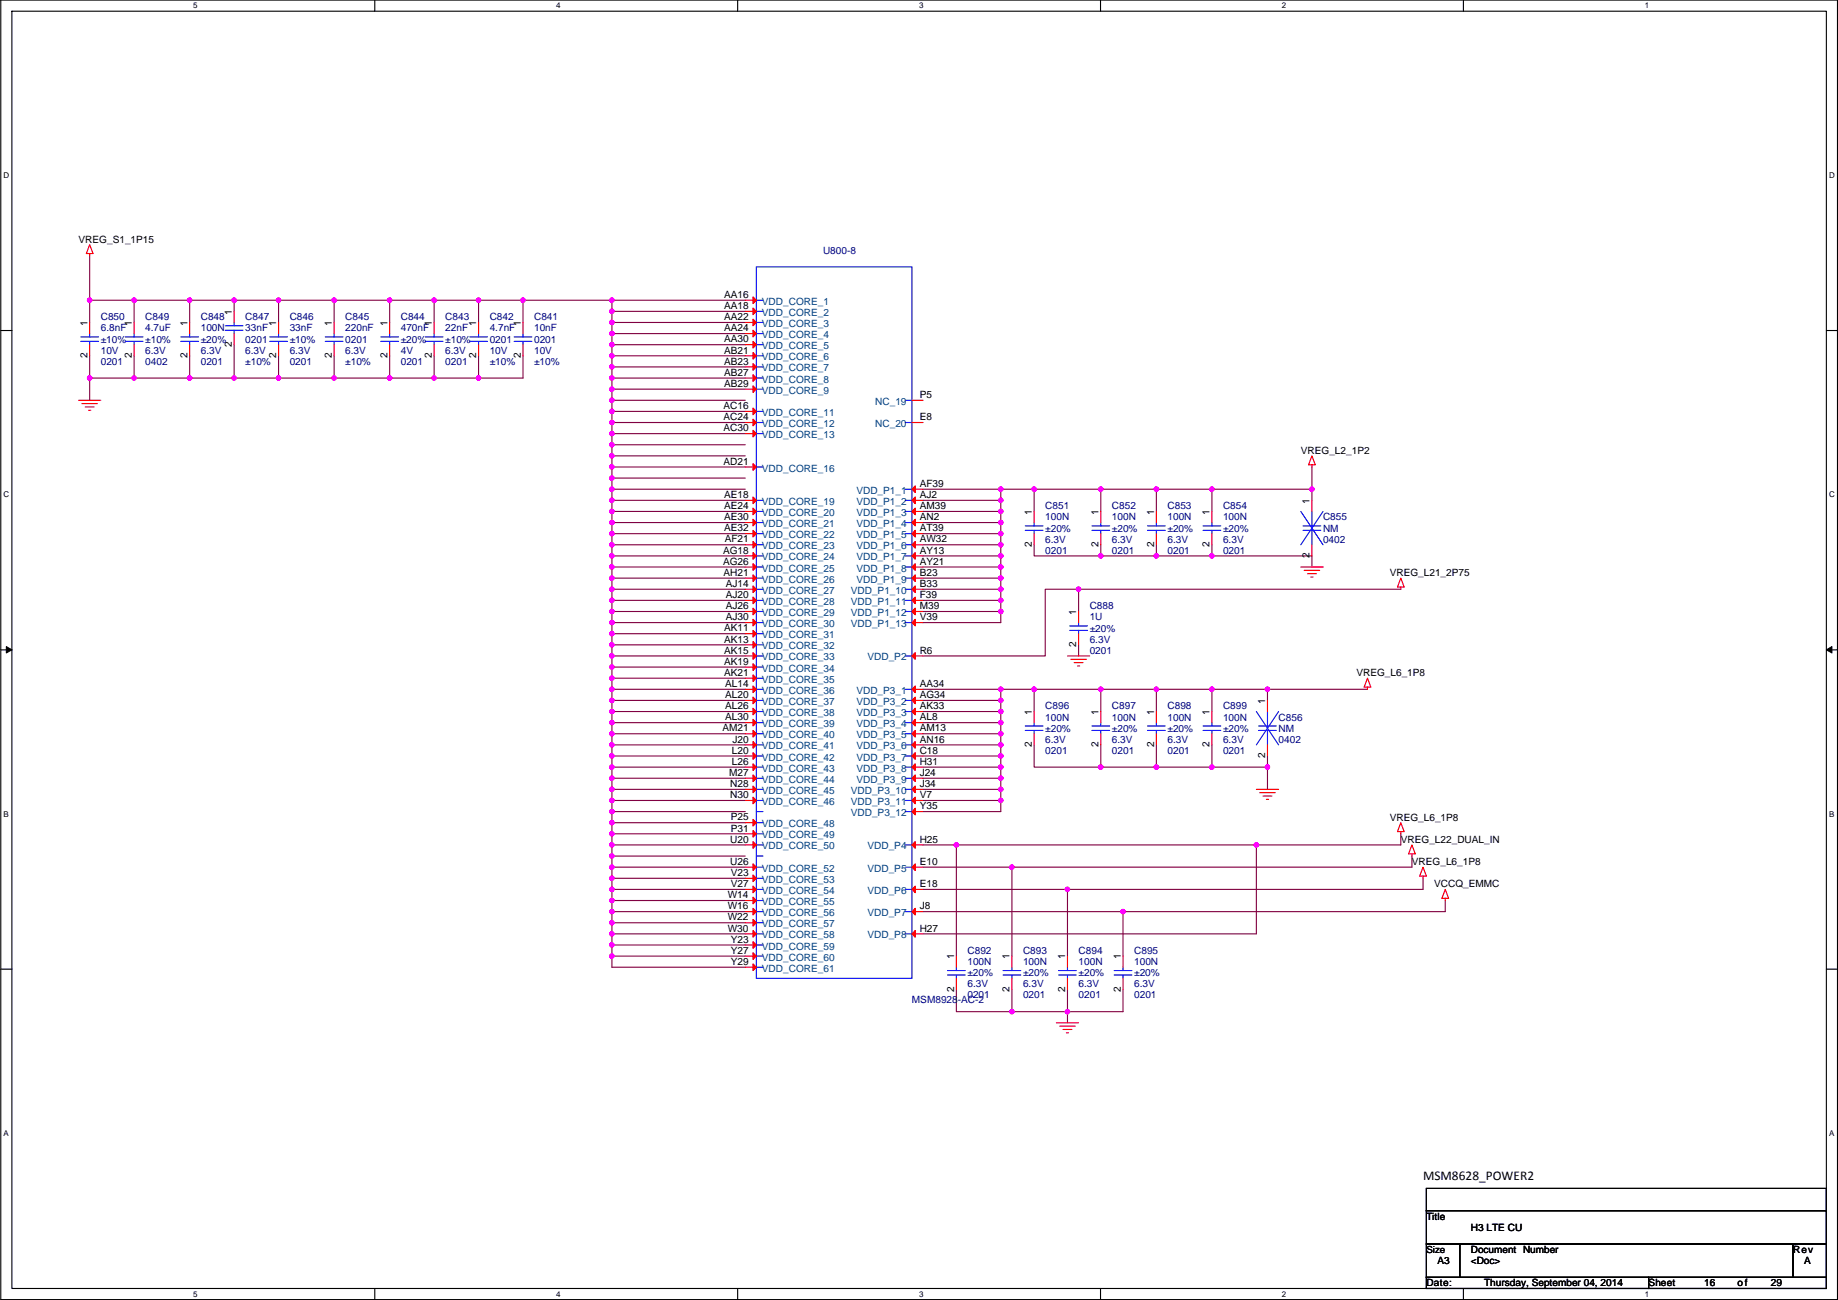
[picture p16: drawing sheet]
<svg xmlns="http://www.w3.org/2000/svg" width="420mm" height="297mm" viewBox="0 0 420 297" stroke-linecap="round" stroke-linejoin="round" font-family="sans-serif">
<defs><g id="words">
<text font-size="3" x="325.3" y="269.6">MSM8628_POWER2</text>
<g font-size="2.3">
<text x="18" y="55.4">VREG_S1_1P15</text>
<text x="53" y="71.9" transform="rotate(-90 53 71.9)">1</text>
<text x="165.5" y="68.1">AA16</text>
<text x="165.5" y="70.6">AA18</text>
<text x="20" y="74.4" transform="rotate(-90 20 74.4)">1</text>
<text x="30.1" y="74.4" transform="rotate(-90 30.1 74.4)">1</text>
<text x="42.8" y="74.4" transform="rotate(-90 42.8 74.4)">1</text>
<text x="63.2" y="74.4" transform="rotate(-90 63.2 74.4)">1</text>
<text x="75.9" y="74.4" transform="rotate(-90 75.9 74.4)">1</text>
<text x="88.6" y="74.4" transform="rotate(-90 88.6 74.4)">1</text>
<text x="98.7" y="74.4" transform="rotate(-90 98.7 74.4)">1</text>
<text x="108.9" y="74.4" transform="rotate(-90 108.9 74.4)">1</text>
<text x="119" y="74.4" transform="rotate(-90 119 74.4)">1</text>
<text x="165.5" y="75.7">AA24</text>
<text x="165.5" y="73.2">AA22</text>
<text x="20" y="81.8" transform="rotate(-90 20 81.8)">2</text>
<text x="30.1" y="81.8" transform="rotate(-90 30.1 81.8)">2</text>
<text x="42.8" y="81.8" transform="rotate(-90 42.8 81.8)">2</text>
<text x="53" y="79.3" transform="rotate(-90 53 79.3)">2</text>
<text x="63.2" y="81.8" transform="rotate(-90 63.2 81.8)">2</text>
<text x="75.9" y="81.8" transform="rotate(-90 75.9 81.8)">2</text>
<text x="88.6" y="81.8" transform="rotate(-90 88.6 81.8)">2</text>
<text x="98.7" y="81.8" transform="rotate(-90 98.7 81.8)">2</text>
<text x="108.9" y="81.8" transform="rotate(-90 108.9 81.8)">2</text>
<text x="119" y="81.8" transform="rotate(-90 119 81.8)">2</text>
<text x="165.5" y="78.2">AA30</text>
<text x="165.5" y="80.8">AB21</text>
<text x="165.5" y="83.3">AB23</text>
<text x="165.5" y="85.9">AB27</text>
<text x="165.5" y="88.4">AB29</text>
<text x="165.4" y="93.5">AC16</text>
<text x="210.2" y="90.9">P5</text>
<text x="165.4" y="96">AC24</text>
<text x="165.4" y="98.6">AC30</text>
<text x="210.2" y="96">E8</text>
<text x="165.4" y="106.2">AD21</text>
<text x="297.4" y="103.7">VREG_L2_1P2</text>
<text x="165.5" y="113.8">AE18</text>
<text x="210.2" y="111.3">AF39</text>
<text x="210.2" y="113.8">AJ2</text>
<text x="165.5" y="116.3">AE24</text>
<text x="165.5" y="118.9">AE30</text>
<text x="210.2" y="116.3">AM39</text>
<text x="210.2" y="118.9">AN2</text>
<text x="235.9" y="117.6" transform="rotate(-90 235.9 117.6)">1</text>
<text x="251.1" y="117.6" transform="rotate(-90 251.1 117.6)">1</text>
<text x="263.8" y="117.6" transform="rotate(-90 263.8 117.6)">1</text>
<text x="276.5" y="117.6" transform="rotate(-90 276.5 117.6)">1</text>
<text x="299.4" y="115.1" transform="rotate(-90 299.4 115.1)">1</text>
<text x="165.5" y="121.4">AE32</text>
<text x="165.7" y="124">AF21</text>
<text x="210.2" y="121.4">AT39</text>
<text x="210.2" y="124">AW32</text>
<text x="235.9" y="125" transform="rotate(-90 235.9 125)">2</text>
<text x="251.1" y="125" transform="rotate(-90 251.1 125)">2</text>
<text x="263.8" y="125" transform="rotate(-90 263.8 125)">2</text>
<text x="276.5" y="125" transform="rotate(-90 276.5 125)">2</text>
<text x="165.3" y="129">AG26</text>
<text x="165.3" y="126.5">AG18</text>
<text x="165.4" y="131.6">AH21</text>
<text x="210.2" y="131.6">B23</text>
<text x="210.2" y="126.5">AY13</text>
<text x="210.2" y="129">AY21</text>
<text x="299.4" y="127.6" transform="rotate(-90 299.4 127.6)">2</text>
<text x="317.7" y="131.6">VREG_L21_2P75</text>
<text x="165.9" y="134.1">AJ14</text>
<text x="165.9" y="136.7">AJ20</text>
<text x="210.2" y="134.1">B33</text>
<text x="210.2" y="136.7">F39</text>
<text x="165.9" y="139.2">AJ26</text>
<text x="165.9" y="141.7">AJ30</text>
<text x="210.2" y="139.2">M39</text>
<text x="210.2" y="141.7">V39</text>
<text x="246" y="140.5" transform="rotate(-90 246 140.5)">1</text>
<text x="165.5" y="144.3">AK11</text>
<text x="165.5" y="146.8">AK13</text>
<text x="165.5" y="149.4">AK15</text>
<text x="210.2" y="149.4">R6</text>
<text x="246" y="147.9" transform="rotate(-90 246 147.9)">2</text>
<text x="165.5" y="151.9">AK19</text>
<text x="165.5" y="154.4">AK21</text>
<text x="310.1" y="154.5">VREG_L6_1P8</text>
<text x="165.8" y="157">AL14</text>
<text x="165.8" y="159.5">AL20</text>
<text x="210.2" y="159.5">AG34</text>
<text x="210.2" y="157">AA34</text>
<text x="289.2" y="160.8" transform="rotate(-90 289.2 160.8)">1</text>
<text x="165.2" y="167.1">AM21</text>
<text x="165.8" y="162.1">AL26</text>
<text x="165.8" y="164.6">AL30</text>
<text x="210.2" y="162.1">AK33</text>
<text x="210.2" y="164.6">AL8</text>
<text x="210.2" y="167.1">AM13</text>
<text x="235.9" y="163.3" transform="rotate(-90 235.9 163.3)">1</text>
<text x="251.1" y="163.3" transform="rotate(-90 251.1 163.3)">1</text>
<text x="263.8" y="163.3" transform="rotate(-90 263.8 163.3)">1</text>
<text x="276.5" y="163.3" transform="rotate(-90 276.5 163.3)">1</text>
<text x="167.3" y="172.2">L20</text>
<text x="167.4" y="169.7">J20</text>
<text x="210.2" y="169.7">AN16</text>
<text x="210.2" y="172.2">C18</text>
<text x="235.9" y="170.7" transform="rotate(-90 235.9 170.7)">2</text>
<text x="251.1" y="170.7" transform="rotate(-90 251.1 170.7)">2</text>
<text x="263.8" y="170.7" transform="rotate(-90 263.8 170.7)">2</text>
<text x="276.5" y="170.7" transform="rotate(-90 276.5 170.7)">2</text>
<text x="289.2" y="173.3" transform="rotate(-90 289.2 173.3)">2</text>
<text x="166.7" y="177.3">M27</text>
<text x="166.9" y="179.8">N28</text>
<text x="167.3" y="174.8">L26</text>
<text x="210.2" y="174.8">H31</text>
<text x="210.2" y="177.3">J24</text>
<text x="210.2" y="179.8">J34</text>
<text x="166.9" y="182.4">N30</text>
<text x="210.2" y="182.4">V7</text>
<text x="210.2" y="184.9">Y35</text>
<text x="167.1" y="187.5">P25</text>
<text x="167.1" y="190">P31</text>
<text x="317.7" y="187.5">VREG_L6_1P8</text>
<text x="166.9" y="197.6">U26</text>
<text x="166.9" y="192.5">U20</text>
<text x="210.2" y="192.5">H25</text>
<text x="210.2" y="197.6">E10</text>
<text x="320.2" y="192.6">VREG_L22_DUAL_IN</text>
<text x="322.8" y="197.7">VREG_L6_1P8</text>
<text x="167.1" y="200.2">V23</text>
<text x="167.1" y="202.7">V27</text>
<text x="210.2" y="202.7">E18</text>
<text x="327.8" y="202.7">VCCQ_EMMC</text>
<text x="166.4" y="205.2">W14</text>
<text x="166.4" y="207.8">W16</text>
<text x="210.2" y="207.8">J8</text>
<text x="166.4" y="212.9">W30</text>
<text x="166.4" y="210.3">W22</text>
<text x="167.1" y="215.4">Y23</text>
<text x="210.2" y="212.9">H27</text>
<text x="167.1" y="217.9">Y27</text>
<text x="167.1" y="220.5">Y29</text>
<text x="218.1" y="219.2" transform="rotate(-90 218.1 219.2)">1</text>
<text x="230.8" y="219.2" transform="rotate(-90 230.8 219.2)">1</text>
<text x="243.5" y="219.2" transform="rotate(-90 243.5 219.2)">1</text>
<text x="256.2" y="219.2" transform="rotate(-90 256.2 219.2)">1</text>
<text x="218.1" y="226.6" transform="rotate(-90 218.1 226.6)">2</text>
<text x="230.8" y="226.6" transform="rotate(-90 230.8 226.6)">2</text>
<text x="243.5" y="226.6" transform="rotate(-90 243.5 226.6)">2</text>
<text x="256.2" y="226.6" transform="rotate(-90 256.2 226.6)">2</text>
<text x="326.1" y="278.7">Title</text>
<text x="336.2" y="281.2">H3 LTE CU</text>
<text x="336.2" y="286.3">Document Number</text>
<text x="409.9" y="286.3">Rev</text>
<text x="326.1" y="293.9">Date:</text>
<text x="328.6" y="288.8">A3</text>
<text x="336.2" y="288.8">&lt;Doc&gt;</text>
<text x="339.3" y="293.9">Thursday, September 04, 2014</text>
<text x="376.9" y="293.9">Sheet</text>
<text x="389.6" y="293.9">16</text>
<text x="397.2" y="293.9">of</text>
<text x="404.8" y="293.9">29</text>
<text x="412.4" y="288.8">A</text>
</g>
<g font-size="2.3" fill="#000080">
<text x="188.1" y="58">U800-8</text>
<text x="23" y="73.2">C850</text>
<text x="23" y="75.7">6.8nF</text>
<text x="33.2" y="73.2">C849</text>
<text x="33.2" y="75.7">4.7uF</text>
<text x="45.9" y="73.2">C848</text>
<text x="45.9" y="75.7">100N</text>
<text x="56.1" y="73.2">C847</text>
<text x="56.1" y="75.7">33nF</text>
<text x="66.2" y="73.2">C846</text>
<text x="66.2" y="75.7">33nF</text>
<text x="78.9" y="73.2">C845</text>
<text x="78.9" y="75.7">220nF</text>
<text x="91.6" y="73.2">C844</text>
<text x="91.6" y="75.7">470nF</text>
<text x="101.8" y="73.2">C843</text>
<text x="101.8" y="75.7">22nF</text>
<text x="111.9" y="73.2">C842</text>
<text x="111.9" y="75.7">4.7nF</text>
<text x="122.1" y="73.2">C841</text>
<text x="122.1" y="75.7">10nF</text>
<text x="23" y="83.4">0201</text>
<text x="23" y="80.8">10V</text>
<text x="23" y="78.3">±10%</text>
<text x="33.2" y="83.4">0402</text>
<text x="33.2" y="80.8">6.3V</text>
<text x="33.2" y="78.3">±10%</text>
<text x="45.9" y="83.4">0201</text>
<text x="45.9" y="80.8">6.3V</text>
<text x="45.9" y="78.3">±20%</text>
<text x="56.1" y="78.3">0201</text>
<text x="56.1" y="80.8">6.3V</text>
<text x="56.1" y="83.4">±10%</text>
<text x="66.2" y="83.4">0201</text>
<text x="66.2" y="80.8">6.3V</text>
<text x="66.2" y="78.3">±10%</text>
<text x="78.9" y="78.3">0201</text>
<text x="78.9" y="80.8">6.3V</text>
<text x="78.9" y="83.4">±10%</text>
<text x="91.6" y="83.4">0201</text>
<text x="91.6" y="80.8">4V</text>
<text x="91.6" y="78.3">±20%</text>
<text x="101.8" y="83.4">0201</text>
<text x="101.8" y="80.8">6.3V</text>
<text x="101.8" y="78.3">±10%</text>
<text x="111.9" y="78.3">0201</text>
<text x="111.9" y="80.8">10V</text>
<text x="111.9" y="83.4">±10%</text>
<text x="122.1" y="78.3">0201</text>
<text x="122.1" y="80.8">10V</text>
<text x="122.1" y="83.4">±10%</text>
<text x="238.9" y="116.4">C851</text>
<text x="238.9" y="118.9">100N</text>
<text x="254.2" y="116.4">C852</text>
<text x="254.2" y="118.9">100N</text>
<text x="266.9" y="116.4">C853</text>
<text x="266.9" y="118.9">100N</text>
<text x="279.6" y="116.4">C854</text>
<text x="279.6" y="118.9">100N</text>
<text x="302.4" y="118.9">C855</text>
<text x="238.9" y="124">6.3V</text>
<text x="238.9" y="121.5">±20%</text>
<text x="254.2" y="124">6.3V</text>
<text x="254.2" y="121.5">±20%</text>
<text x="266.9" y="124">6.3V</text>
<text x="266.9" y="121.5">±20%</text>
<text x="279.6" y="124">6.3V</text>
<text x="279.6" y="121.5">±20%</text>
<text x="302.4" y="121.5">NM</text>
<text x="302.4" y="124">0402</text>
<text x="238.9" y="126.5">0201</text>
<text x="254.2" y="126.5">0201</text>
<text x="266.9" y="126.5">0201</text>
<text x="279.6" y="126.5">0201</text>
<text x="249.1" y="139.2">C888</text>
<text x="249.1" y="141.8">1U</text>
<text x="249.1" y="149.4">0201</text>
<text x="249.1" y="146.9">6.3V</text>
<text x="249.1" y="144.3">±20%</text>
<text x="238.9" y="162.1">C896</text>
<text x="238.9" y="164.6">100N</text>
<text x="238.9" y="167.2">±20%</text>
<text x="254.2" y="162.1">C897</text>
<text x="254.2" y="164.6">100N</text>
<text x="254.2" y="167.2">±20%</text>
<text x="266.9" y="162.1">C898</text>
<text x="266.9" y="164.6">100N</text>
<text x="266.9" y="167.2">±20%</text>
<text x="279.6" y="162.1">C899</text>
<text x="279.6" y="164.6">100N</text>
<text x="279.6" y="167.2">±20%</text>
<text x="292.3" y="164.6">C856</text>
<text x="292.3" y="167.2">NM</text>
<text x="238.9" y="172.3">0201</text>
<text x="238.9" y="169.7">6.3V</text>
<text x="254.2" y="172.3">0201</text>
<text x="254.2" y="169.7">6.3V</text>
<text x="266.9" y="172.3">0201</text>
<text x="266.9" y="169.7">6.3V</text>
<text x="279.6" y="172.3">0201</text>
<text x="279.6" y="169.7">6.3V</text>
<text x="292.3" y="169.7">0402</text>
<text x="221.2" y="218">C892</text>
<text x="221.2" y="220.5">100N</text>
<text x="233.9" y="218">C893</text>
<text x="233.9" y="220.5">100N</text>
<text x="246.6" y="218">C894</text>
<text x="246.6" y="220.5">100N</text>
<text x="259.3" y="218">C895</text>
<text x="259.3" y="220.5">100N</text>
<text x="221.2" y="225.6">6.3V</text>
<text x="221.2" y="223.1">±20%</text>
<text x="233.9" y="225.6">6.3V</text>
<text x="233.9" y="223.1">±20%</text>
<text x="246.6" y="225.6">6.3V</text>
<text x="246.6" y="223.1">±20%</text>
<text x="259.3" y="225.6">6.3V</text>
<text x="259.3" y="223.1">±20%</text>
<text x="208.5" y="229.2">MSM8928-AC-2</text>
<text x="221.2" y="228.1">0201</text>
<text x="233.9" y="228.1">0201</text>
<text x="246.6" y="228.1">0201</text>
<text x="259.3" y="228.1">0201</text>
</g>
<g font-size="2.3" fill="#004080">
<text x="174.2" y="69.6">VDD_CORE_1</text>
<text x="174.2" y="77.3">VDD_CORE_4</text>
<text x="174.2" y="72.2">VDD_CORE_2</text>
<text x="174.2" y="74.7">VDD_CORE_3</text>
<text x="174.2" y="79.8">VDD_CORE_5</text>
<text x="174.2" y="82.3">VDD_CORE_6</text>
<text x="174.2" y="84.9">VDD_CORE_7</text>
<text x="174.2" y="87.4">VDD_CORE_8</text>
<text x="174.2" y="90">VDD_CORE_9</text>
<text x="174.2" y="95">VDD_CORE_11</text>
<text x="200.1" y="92.5">NC_19</text>
<text x="174.2" y="97.6">VDD_CORE_12</text>
<text x="174.2" y="100.1">VDD_CORE_13</text>
<text x="200.1" y="97.6">NC_20</text>
<text x="174.2" y="107.7">VDD_CORE_16</text>
<text x="195.8" y="112.8">VDD_P1_1</text>
<text x="174.2" y="115.4">VDD_CORE_19</text>
<text x="174.2" y="117.9">VDD_CORE_20</text>
<text x="195.8" y="115.4">VDD_P1_2</text>
<text x="195.8" y="117.9">VDD_P1_3</text>
<text x="174.2" y="120.4">VDD_CORE_21</text>
<text x="174.2" y="123">VDD_CORE_22</text>
<text x="174.2" y="125.5">VDD_CORE_23</text>
<text x="195.8" y="123">VDD_P1_5</text>
<text x="195.8" y="125.5">VDD_P1_6</text>
<text x="195.8" y="120.4">VDD_P1_4</text>
<text x="174.2" y="130.6">VDD_CORE_25</text>
<text x="174.2" y="128.1">VDD_CORE_24</text>
<text x="195.8" y="128.1">VDD_P1_7</text>
<text x="195.8" y="130.6">VDD_P1_8</text>
<text x="174.2" y="133.1">VDD_CORE_26</text>
<text x="174.2" y="135.7">VDD_CORE_27</text>
<text x="194.5" y="135.7">VDD_P1_10</text>
<text x="195.8" y="133.1">VDD_P1_9</text>
<text x="174.2" y="140.8">VDD_CORE_29</text>
<text x="174.2" y="138.2">VDD_CORE_28</text>
<text x="174.2" y="143.3">VDD_CORE_30</text>
<text x="194.5" y="138.2">VDD_P1_11</text>
<text x="194.5" y="140.8">VDD_P1_12</text>
<text x="194.5" y="143.3">VDD_P1_13</text>
<text x="174.2" y="145.8">VDD_CORE_31</text>
<text x="174.2" y="148.4">VDD_CORE_32</text>
<text x="174.2" y="150.9">VDD_CORE_33</text>
<text x="174.2" y="153.5">VDD_CORE_34</text>
<text x="174.2" y="156">VDD_CORE_35</text>
<text x="198.3" y="150.9">VDD_P2</text>
<text x="174.2" y="158.5">VDD_CORE_36</text>
<text x="174.2" y="161.1">VDD_CORE_37</text>
<text x="195.8" y="161.1">VDD_P3_2</text>
<text x="195.8" y="158.5">VDD_P3_1</text>
<text x="174.2" y="163.6">VDD_CORE_38</text>
<text x="174.2" y="166.2">VDD_CORE_39</text>
<text x="195.8" y="163.6">VDD_P3_3</text>
<text x="195.8" y="166.2">VDD_P3_4</text>
<text x="174.2" y="168.7">VDD_CORE_40</text>
<text x="174.2" y="171.2">VDD_CORE_41</text>
<text x="174.2" y="173.8">VDD_CORE_42</text>
<text x="195.8" y="171.2">VDD_P3_6</text>
<text x="195.8" y="173.8">VDD_P3_7</text>
<text x="195.8" y="168.7">VDD_P3_5</text>
<text x="174.2" y="176.3">VDD_CORE_43</text>
<text x="174.2" y="178.9">VDD_CORE_44</text>
<text x="195.8" y="176.3">VDD_P3_8</text>
<text x="195.8" y="178.9">VDD_P3_9</text>
<text x="174.2" y="181.4">VDD_CORE_45</text>
<text x="174.2" y="183.9">VDD_CORE_46</text>
<text x="194.5" y="181.4">VDD_P3_10</text>
<text x="194.5" y="183.9">VDD_P3_11</text>
<text x="174.2" y="189">VDD_CORE_48</text>
<text x="174.2" y="191.6">VDD_CORE_49</text>
<text x="194.5" y="186.5">VDD_P3_12</text>
<text x="174.2" y="194.1">VDD_CORE_50</text>
<text x="198.3" y="194.1">VDD_P4</text>
<text x="174.2" y="199.2">VDD_CORE_52</text>
<text x="174.2" y="201.7">VDD_CORE_53</text>
<text x="198.3" y="199.2">VDD_P5</text>
<text x="174.2" y="204.3">VDD_CORE_54</text>
<text x="174.2" y="206.8">VDD_CORE_55</text>
<text x="174.2" y="209.3">VDD_CORE_56</text>
<text x="198.3" y="204.3">VDD_P6</text>
<text x="198.3" y="209.3">VDD_P7</text>
<text x="174.2" y="214.4">VDD_CORE_58</text>
<text x="174.2" y="211.9">VDD_CORE_57</text>
<text x="198.3" y="214.4">VDD_P8</text>
<text x="174.2" y="219.5">VDD_CORE_60</text>
<text x="174.2" y="217">VDD_CORE_59</text>
<text x="174.2" y="222">VDD_CORE_61</text>
</g>
<text font-size="2.2" x="326.1" y="286.2">Size</text>
<g font-size="1.8">
<text x="44.2" y="1.9">5</text>
<text x="127.1" y="1.9">4</text>
<text x="210.1" y="1.9">3</text>
<text x="293" y="1.9">2</text>
<text x="376" y="1.9">1</text>
<text x=".8" y="40.7">D</text>
<text x="418.1" y="40.7">D</text>
<text x=".8" y="113.6">C</text>
<text x="418.1" y="113.6">C</text>
<text x=".8" y="186.6">B</text>
<text x="418.1" y="186.6">B</text>
<text x=".8" y="259.5">A</text>
<text x="418.1" y="259.5">A</text>
<text x="44.2" y="296.3">5</text>
<text x="127.1" y="296.3">4</text>
<text x="210.1" y="296.3">3</text>
<text x="293" y="296.3">2</text>
<text x="376" y="296.3">1</text>
</g>
</g></defs>
<path d="M.2 0h419.8v296.9h-419.8zM2.7 2.6h414.8v291.8h-414.8z" fill="none" stroke="#000" stroke-width=".25"/>
<g fill="#fff">
<path d="M44.2 .3h1v2h-1z"/>
<path d="M44.2 294.7h1v2h-1z"/>
</g>
<path d="M85.7 0v2.6M85.7 294.4v2.5" fill="none" stroke="#000" stroke-width=".25"/>
<g fill="#fff">
<path d="M127.1 .3h1v2h-1z"/>
<path d="M127.1 294.7h1v2h-1z"/>
</g>
<path d="M168.6 0v2.6M168.6 294.4v2.5" fill="none" stroke="#000" stroke-width=".25"/>
<g fill="#fff">
<path d="M210.1 .3h1v2h-1z"/>
<path d="M210.1 294.7h1v2h-1z"/>
</g>
<path d="M251.6 0v2.6M251.6 294.4v2.5" fill="none" stroke="#000" stroke-width=".25"/>
<g fill="#fff">
<path d="M293 .3h1v2h-1z"/>
<path d="M293 294.7h1v2h-1z"/>
</g>
<path d="M334.5 0v2.6M334.5 294.4v2.5" fill="none" stroke="#000" stroke-width=".25"/>
<g fill="#fff">
<path d="M376 .3h1v2h-1z"/>
<path d="M376 294.7h1v2h-1z"/>
<path d="M.8 39h1.3v2.1h-1.3z"/>
<path d="M418.1 39h1.3v2.1h-1.3z"/>
<path d="M.8 112h1.3v2h-1.3z"/>
<path d="M418.1 112h1.3v2h-1.3z"/>
</g>
<path d="M.2 75.5h2.5M417.5 75.5h2.5" fill="none" stroke="#000" stroke-width=".25"/>
<g fill="#fff">
<path d="M.8 185h1.2v2h-1.2z"/>
<path d="M418.1 185h1.2v2h-1.2z"/>
</g>
<path d="M.2 148.5h2.5M417.5 148.5h2.5" fill="none" stroke="#000" stroke-width=".25"/>
<path d="M1.4 147.7l1.3 .8-1.3 .7zM417.5 148.5l1.3-.8v1.5z" fill="#000" stroke="#000" stroke-width=".23"/>
<g fill="#fff">
<path d="M.8 257.9h1.2v2h-1.2z"/>
<path d="M418.1 257.9h1.2v2h-1.2z"/>
</g>
<path d="M.2 221.4h2.5M417.5 221.4h2.5M326.1 271.5h91.4v5.1h-91.4zM326.1 276.6h91.4v7.6h-91.4zM326.1 291.9h50.8v2.5h-50.8zM326.1 284.2h7.6v7.7h-7.6zM333.7 284.2h76.2v7.7h-76.2zM376.9 291.9h40.6v2.5h-40.6zM409.9 284.2h7.6v7.7h-7.6z" fill="none" stroke="#000" stroke-width=".25"/>
<g fill="none" stroke="#800040" stroke-width=".25">
<path d="M20.5 58.4v10.2M20.5 68.6h10.2M20.5 68.6v5.1M43.4 68.6v5.1M43.4 68.6h10.1M43.4 68.6h-12.7v5.1M53.5 78.8v7.6h10.2M63.7 68.6h-10.2v2.5M76.4 68.6h-12.7v5.1M89.1 68.6h-12.7v5.1M99.2 68.6h-10.1v5.1M109.4 68.6h-10.2v5.1"/>
<path d="M119.6 68.6h-10.2v5.1M139.9 68.6h-20.3v5.1M139.9 68.6h30.5M139.9 68.6v2.5h30.5M139.9 71.1v2.6h30.5M139.9 73.7v2.5h30.5M139.9 76.2v2.6M139.9 78.8h30.5M139.9 78.8v2.5h30.5M20.5 81.3v5.1M20.5 86.4h10.2M20.5 86.4v5.1"/>
<path d="M30.7 81.3v5.1h12.7M43.4 81.3v5.1h10.1M63.7 81.3v5.1h12.7M76.4 81.3v5.1h12.7M89.1 81.3v5.1h10.1M99.2 81.3v5.1h10.2M109.4 81.3v5.1h10.2v-5.1M139.9 81.3v2.5h30.5M139.9 83.8v2.6h30.5M139.9 86.4v2.5h30.5M139.9 88.9v2.6h30.5M139.9 91.5v2.5h30.5"/>
<path d="M139.9 94v2.5h30.5M139.9 96.5v2.6h30.5M139.9 99.1v2.5h30.5M139.9 101.6v2.6h30.5M139.9 104.2v2.5h30.5M139.9 106.7v2.5h30.5M139.9 109.2v2.6h30.5M139.9 111.8v2.5M139.9 114.3h30.5M139.9 114.3v2.6h30.5M139.9 116.9v2.5h30.5M139.9 119.4v2.5h30.5"/>
<path d="M211 114.3h17.8M211 116.9h17.8M211 119.4h17.8M211 111.8h17.8M228.8 111.8v2.5M228.8 114.3v2.6M228.8 116.9v2.5M228.8 119.4v2.5M228.8 111.8h7.6M236.4 111.8v5.1M236.4 111.8h15.2M251.6 111.8v5.1"/>
<path d="M251.6 111.8h12.7M277 111.8h-12.7v5.1M277 111.8v5.1M277 111.8h22.9M299.9 111.8v2.5M299.9 106.7v5.1M139.9 121.9v2.6h30.5M139.9 124.5v2.5h30.5M139.9 127v2.6h30.5M139.9 129.6v2.5h30.5M139.9 132.1v2.5h30.5M139.9 134.6v2.6h30.5"/>
<path d="M139.9 137.2v2.5h30.5M139.9 139.7v2.6h30.5M211 121.9h17.8M211 124.5h17.8M211 127h17.8M211 129.6h17.8M211 132.1h17.8M211 134.6h17.8M211 137.2h17.8M211 139.7h17.8M228.8 139.7v2.6h-17.8M228.8 121.9v2.6"/>
<path d="M228.8 124.5v2.5M228.8 127v2.6M228.8 129.6v2.5M228.8 132.1v2.5M228.8 134.6v2.6M228.8 137.2v2.5M236.4 124.5v2.5h15.2M246.6 134.6h-7.7v15.3h-27.9M251.6 124.5v2.5h12.7M264.3 124.5v2.5h12.7M277 124.5v2.5h22.9v2.6h2.5M320.2 134.6h-73.6v5.1"/>
<path d="M139.9 142.3v2.5h30.5M139.9 144.8v2.5h30.5M139.9 147.3v2.6h30.5M139.9 149.9v2.5M139.9 152.4h30.5M139.9 152.4v2.6h30.5M139.9 155v2.5h30.5M139.9 157.5v2.5h30.5M211 157.5h17.8M228.8 157.5v2.5M228.8 157.5h7.6M246.6 147.3v2.6"/>
<path d="M251.6 157.5h-15.2v5.1M264.3 157.5h-12.7v5.1M277 157.5h-12.7v5.1M289.7 157.5h-12.7v5.1M312.6 157.5h-22.9v2.5M139.9 160v2.6h30.5M139.9 162.6v2.5h30.5M139.9 165.1v2.6h30.5M139.9 167.7v2.5h30.5M139.9 170.2v2.5h30.5M139.9 172.7v2.6h30.5M139.9 175.3v2.5h30.5"/>
<path d="M139.9 177.8v2.6h30.5M211 167.7h17.8M211 170.2h17.8M211 172.7h17.8M211 175.3h17.8M211 177.8h17.8M211 160h17.8M211 162.6h17.8M211 165.1h17.8M228.8 165.1v2.6M228.8 167.7v2.5M228.8 170.2v2.5"/>
<path d="M228.8 172.7v2.6M228.8 175.3v2.5M228.8 177.8v2.6M228.8 160v2.6M228.8 162.6v2.5M236.4 170.2v5.1h15.2M251.6 170.2v5.1h12.7M264.3 170.2v5.1h12.7M277 170.2v5.1h12.7M289.7 175.3v5.1M289.7 172.7v2.6M139.9 180.4v2.5h30.5"/>
<path d="M139.9 182.9v2.5h30.5M139.9 185.4v2.6h30.5M139.9 188v2.5h30.5M139.9 190.5v2.6h30.5M139.9 193.1v2.5h30.5M139.9 195.6v2.5h30.5M139.9 198.1v2.6h30.5M211 180.4h17.8M211 182.9h17.8M211 193.1h7.6M211 198.1h20.3M218.6 193.1v25.4"/>
<path d="M218.6 193.1h68.6M228.8 182.9v2.5h-17.8M228.8 180.4v2.5M287.2 193.1v20.3h-76.2M320.2 190.5v2.6h-33M322.8 195.6v2.5h-91.5v20.4M139.9 218.5v2.5h30.5M139.9 200.7v2.5h30.5M139.9 203.2v2.6h30.5M139.9 205.8v2.5h30.5M139.9 208.3v2.5h30.5M139.9 210.8v2.6h30.5"/>
<path d="M139.9 213.4v2.5h30.5M139.9 215.9v2.6h30.5M211 203.2h33M211 208.3h45.7M325.3 200.7v2.5h-81.3v15.3M330.4 205.8v2.5h-73.7v10.2M218.6 226.1v5.1h12.7M231.3 226.1v5.1h12.7M244 231.2v2.5M244 226.1v5.1M256.7 226.1v5.1h-12.7"/>
</g>
<g fill="#f0f" stroke="#f0f" stroke-width=".25">
<circle cx="139.9" cy="68.6" r=".5"/>
<circle cx="139.9" cy="71.1" r=".5"/>
<circle cx="139.9" cy="73.7" r=".5"/>
<circle cx="139.9" cy="76.2" r=".5"/>
<circle cx="139.9" cy="78.7" r=".5"/>
<circle cx="139.9" cy="81.3" r=".5"/>
<circle cx="139.9" cy="83.8" r=".5"/>
<circle cx="139.9" cy="86.4" r=".5"/>
<circle cx="139.9" cy="88.9" r=".5"/>
<circle cx="139.9" cy="91.4" r=".5"/>
<circle cx="139.9" cy="94" r=".5"/>
<circle cx="139.9" cy="96.5" r=".5"/>
<circle cx="139.9" cy="99.1" r=".5"/>
<circle cx="139.9" cy="101.6" r=".5"/>
<circle cx="139.9" cy="104.1" r=".5"/>
<circle cx="139.9" cy="106.7" r=".5"/>
<circle cx="139.9" cy="109.2" r=".5"/>
<circle cx="139.9" cy="111.8" r=".5"/>
<circle cx="139.9" cy="114.3" r=".5"/>
<circle cx="139.9" cy="116.8" r=".5"/>
<circle cx="139.9" cy="119.4" r=".5"/>
<circle cx="139.9" cy="121.9" r=".5"/>
<circle cx="139.9" cy="124.5" r=".5"/>
<circle cx="139.9" cy="127" r=".5"/>
<circle cx="139.9" cy="129.5" r=".5"/>
<circle cx="139.9" cy="132.1" r=".5"/>
<circle cx="139.9" cy="134.6" r=".5"/>
<circle cx="139.9" cy="137.2" r=".5"/>
<circle cx="139.9" cy="139.7" r=".5"/>
<circle cx="139.9" cy="142.2" r=".5"/>
<circle cx="139.9" cy="144.8" r=".5"/>
<circle cx="139.9" cy="147.3" r=".5"/>
<circle cx="139.9" cy="149.9" r=".5"/>
<circle cx="139.9" cy="152.4" r=".5"/>
<circle cx="139.9" cy="154.9" r=".5"/>
<circle cx="139.9" cy="157.5" r=".5"/>
<circle cx="139.9" cy="160" r=".5"/>
<circle cx="139.9" cy="162.6" r=".5"/>
<circle cx="139.9" cy="165.1" r=".5"/>
<circle cx="139.9" cy="167.6" r=".5"/>
<circle cx="139.9" cy="170.2" r=".5"/>
<circle cx="139.9" cy="172.7" r=".5"/>
<circle cx="139.9" cy="175.3" r=".5"/>
<circle cx="139.9" cy="177.8" r=".5"/>
<circle cx="139.9" cy="180.3" r=".5"/>
<circle cx="139.9" cy="182.9" r=".5"/>
<circle cx="139.9" cy="185.4" r=".5"/>
<circle cx="139.9" cy="188" r=".5"/>
<circle cx="139.9" cy="190.5" r=".5"/>
<circle cx="139.9" cy="193" r=".5"/>
<circle cx="139.9" cy="195.6" r=".5"/>
<circle cx="139.9" cy="198.1" r=".5"/>
<circle cx="139.9" cy="200.7" r=".5"/>
<circle cx="139.9" cy="203.2" r=".5"/>
<circle cx="139.9" cy="205.7" r=".5"/>
<circle cx="139.9" cy="208.3" r=".5"/>
<circle cx="139.9" cy="210.8" r=".5"/>
<circle cx="139.9" cy="213.4" r=".5"/>
<circle cx="139.9" cy="215.9" r=".5"/>
<circle cx="139.9" cy="218.4" r=".5"/>
<circle cx="228.8" cy="111.8" r=".5"/>
<circle cx="228.8" cy="114.3" r=".5"/>
<circle cx="228.8" cy="116.8" r=".5"/>
<circle cx="228.8" cy="119.4" r=".5"/>
<circle cx="228.8" cy="121.9" r=".5"/>
<circle cx="228.8" cy="124.5" r=".5"/>
<circle cx="228.8" cy="127" r=".5"/>
<circle cx="228.8" cy="129.5" r=".5"/>
<circle cx="228.8" cy="132.1" r=".5"/>
<circle cx="228.8" cy="134.6" r=".5"/>
<circle cx="228.8" cy="137.2" r=".5"/>
<circle cx="228.8" cy="139.7" r=".5"/>
<circle cx="246.5" cy="134.6" r=".5"/>
<circle cx="228.8" cy="165.1" r=".5"/>
<circle cx="228.8" cy="167.6" r=".5"/>
<circle cx="228.8" cy="170.2" r=".5"/>
<circle cx="228.8" cy="172.7" r=".5"/>
<circle cx="228.8" cy="175.3" r=".5"/>
<circle cx="228.8" cy="177.8" r=".5"/>
<circle cx="228.8" cy="180.3" r=".5"/>
<circle cx="228.8" cy="182.9" r=".5"/>
<circle cx="228.8" cy="157.5" r=".5"/>
<circle cx="228.8" cy="160" r=".5"/>
<circle cx="228.8" cy="162.6" r=".5"/>
<circle cx="218.6" cy="193" r=".5"/>
<circle cx="231.3" cy="198.1" r=".5"/>
<circle cx="244" cy="203.2" r=".5"/>
<circle cx="256.7" cy="208.3" r=".5"/>
<circle cx="231.3" cy="231.1" r=".5"/>
<circle cx="244" cy="231.1" r=".5"/>
<circle cx="287.2" cy="193" r=".5"/>
<circle cx="20.5" cy="68.6" r=".5"/>
<circle cx="30.6" cy="68.6" r=".5"/>
<circle cx="20.5" cy="86.4" r=".5"/>
<circle cx="30.6" cy="86.4" r=".5"/>
<circle cx="99.2" cy="86.4" r=".5"/>
<circle cx="109.4" cy="86.4" r=".5"/>
<circle cx="76.4" cy="86.4" r=".5"/>
<circle cx="89.1" cy="86.4" r=".5"/>
<circle cx="53.5" cy="86.4" r=".5"/>
<circle cx="63.7" cy="86.4" r=".5"/>
<circle cx="43.3" cy="86.4" r=".5"/>
<circle cx="43.3" cy="68.6" r=".5"/>
<circle cx="53.5" cy="68.6" r=".5"/>
<circle cx="63.7" cy="68.6" r=".5"/>
<circle cx="76.4" cy="68.6" r=".5"/>
<circle cx="89.1" cy="68.6" r=".5"/>
<circle cx="99.2" cy="68.6" r=".5"/>
<circle cx="109.4" cy="68.6" r=".5"/>
<circle cx="119.5" cy="68.6" r=".5"/>
<circle cx="236.4" cy="157.5" r=".5"/>
<circle cx="251.6" cy="157.5" r=".5"/>
<circle cx="264.3" cy="157.5" r=".5"/>
<circle cx="277" cy="157.5" r=".5"/>
<circle cx="289.7" cy="157.5" r=".5"/>
<circle cx="251.6" cy="175.3" r=".5"/>
<circle cx="289.7" cy="175.3" r=".5"/>
<circle cx="264.3" cy="175.3" r=".5"/>
<circle cx="277" cy="175.3" r=".5"/>
<circle cx="236.4" cy="111.8" r=".5"/>
<circle cx="251.6" cy="111.8" r=".5"/>
<circle cx="264.3" cy="111.8" r=".5"/>
<circle cx="277" cy="111.8" r=".5"/>
<circle cx="299.9" cy="111.8" r=".5"/>
<circle cx="251.6" cy="127" r=".5"/>
<circle cx="264.3" cy="127" r=".5"/>
<circle cx="277" cy="127" r=".5"/>
</g>
<g fill="none" stroke="#f00" stroke-width=".25">
<path d="M20.5 57.9v.5M20.5 55.9l.8 2h-1.6zM20.5 73.7v2.5M20.5 78.8v2.5M30.7 73.7v2.5M30.7 78.8v2.5M43.4 73.7v2.5M43.4 78.8v2.5M53.5 71.1v2.6M53.5 76.2v2.6M63.7 73.7v2.5M63.7 78.8v2.5"/>
<path d="M76.4 73.7v2.5M76.4 78.8v2.5M89.1 73.7v2.5M89.1 78.8v2.5M99.2 73.7v2.5M99.2 78.8v2.5M109.4 73.7v2.5M109.4 78.8v2.5M119.6 73.7v2.5M119.6 78.8v2.5M170.4 76.2h2.5M170.4 78.8h2.5"/>
<path d="M170.4 68.6h2.5M170.4 71.1h2.5M170.4 73.7h2.5M18 91.5h5M18.7 92.2h3.6M19.5 93h2M20.2 93.7h.6M170.4 81.3h2.5M170.4 83.8h2.5M170.4 86.4h2.5M170.4 88.9h2.5M170.4 94h2.5"/>
<path d="M170.4 96.5h2.5M170.4 99.1h2.5M208.5 96.5h2.5M208.5 91.5h2.5M170.4 114.3h2.5M170.4 106.7h2.5M170.4 116.9h2.5M170.4 119.4h2.5M208.5 111.8h2.5M208.5 114.3h2.5M208.5 116.9h2.5M208.5 119.4h2.5"/>
<path d="M236.4 116.9v2.5M251.6 116.9v2.5M264.3 116.9v2.5M277 116.9v2.5M299.9 114.3v2.6M299.9 106.2v.5M299.9 104.2l.8 2h-1.6zM170.4 139.7h2.5M170.4 129.6h2.5M170.4 132.1h2.5M170.4 134.6h2.5M170.4 137.2h2.5"/>
<path d="M170.4 121.9h2.5M170.4 124.5h2.5M170.4 127h2.5M208.5 132.1h2.5M208.5 134.6h2.5M208.5 121.9h2.5M208.5 124.5h2.5M208.5 127h2.5M208.5 129.6h2.5M208.5 137.2h2.5M208.5 139.7h2.5M236.4 121.9v2.6"/>
<path d="M246.6 139.7v2.6M251.6 121.9v2.6M264.3 121.9v2.6M277 121.9v2.6M297.4 129.6h5M298.1 130.3h3.6M298.9 131.1h2M299.6 131.8h.6M299.9 124.5v2.5M320.2 134.1v.5M320.2 132.1l.8 2h-1.5zM170.4 157.5h2.5"/>
<path d="M170.4 142.3h2.5M170.4 144.8h2.5M170.4 147.3h2.5M170.4 149.9h2.5M170.4 152.4h2.5M170.4 155h2.5M208.5 142.3h2.5M208.5 157.5h2.5M208.5 149.9h2.5M244 149.9h5.1M244.8 150.6h3.5M245.5 151.4h2.1"/>
<path d="M246.3 152.2h.5M246.6 144.8v2.5M312.6 157v.5M312.6 155l.8 2h-1.6zM170.4 167.7h2.5M170.4 160h2.5M170.4 162.6h2.5M170.4 165.1h2.5M170.4 170.2h2.5M170.4 172.7h2.5M170.4 175.3h2.5M170.4 177.8h2.5"/>
<path d="M208.5 170.2h2.5M208.5 172.7h2.5M208.5 175.3h2.5M208.5 177.8h2.5M208.5 160h2.5M208.5 162.6h2.5M208.5 165.1h2.5M208.5 167.7h2.5M236.4 162.6v2.5M236.4 167.7v2.5M251.6 162.6v2.5M251.6 167.7v2.5"/>
<path d="M264.3 162.6v2.5M264.3 167.7v2.5M277 162.6v2.5M277 167.7v2.5M289.7 160v2.6M289.7 170.2v2.5M170.4 198.1h2.5M170.4 193.1h2.5M170.4 188h2.5M170.4 190.5h2.5M170.4 180.4h2.5M170.4 182.9h2.5"/>
<path d="M208.5 180.4h2.5M208.5 182.9h2.5M208.5 185.4h2.5M208.5 193.1h2.5M208.5 198.1h2.5M287.2 180.4h5.1M288 181.1h3.5M288.7 181.9h2.1M289.5 182.6h.5M320.2 190v.5M320.2 188l.8 2h-1.5zM322.8 195.1v.5"/>
<path d="M322.8 193.1l.7 2h-1.5zM325.3 198.1l.8 2.1h-1.6zM170.4 218.5h2.5M170.4 213.4h2.5M170.4 215.9h2.5M170.4 200.7h2.5M170.4 203.2h2.5M170.4 205.8h2.5M170.4 208.3h2.5M170.4 210.8h2.5M208.5 203.2h2.5M208.5 208.3h2.5"/>
<path d="M208.5 213.4h2.5M218.6 218.5v2.5M231.3 218.5v2.5M244 218.5v2.5M256.7 218.5v2.5M325.3 200.2v.5M330.4 205.3v.5M330.4 203.2l.7 2.1h-1.5zM170.4 221h2.5M218.6 223.5v2.6M231.3 223.5v2.6M241.5 233.7h5.1"/>
<path d="M242.2 234.5h3.6M243 235.2h2M243.8 236h.5M244 223.5v2.6M256.7 223.5v2.6"/>
</g>
<g fill="none" stroke="#00f" stroke-width=".25">
<path d="M18.5 77h4M18.5 78h4M20.5 76.2v.8M20.5 78v.8M28.6 77h4.1M28.6 78h4.1M30.7 76.2v.8M30.7 78v.8M41.3 77h4.1M41.3 78h4.1M43.4 76.2v.8M43.4 78v.8"/>
<path d="M51.5 74.4h4.1M51.5 75.5h4.1M53.5 73.7v.7M53.5 75.5v.7M61.6 77h4.1M61.6 78h4.1M63.7 76.2v.8M63.7 78v.8M74.3 77h4.1M74.3 78h4.1M76.4 76.2v.8M76.4 78v.8"/>
<path d="M87 77h4.1M87 78h4.1M89.1 76.2v.8M89.1 78v.8M97.2 77h4.1M97.2 78h4.1M99.2 76.2v.8M99.2 78v.8M107.4 77h4M107.4 78h4M109.4 76.2v.8M109.4 78v.8"/>
<path d="M117.5 77h4.1M117.5 78h4.1M119.6 76.2v.8M119.6 78v.8M172.9 71.1h1.5M172.9 68.6h1.5M172.9 73.7h1.5M172.9 76.2h1.5M172.9 78.8h1.5M172.9 61h35.6v162.5h-35.6zM172.9 83.8h1.5M172.9 81.3h1.5"/>
<path d="M172.9 86.4h1.5M172.9 88.9h1.5M172.9 96.5h1.5M172.9 94h1.5M172.9 99.1h1.5M206.9 91.5h1.6M206.9 96.5h1.6M172.9 106.7h1.5M172.9 114.3h1.5M172.9 116.9h1.5M172.9 119.4h1.5M206.9 116.9h1.6"/>
<path d="M206.9 111.8h1.6M206.9 114.3h1.6M206.9 119.4h1.6M236.4 119.4v.8M251.6 119.4v.8M264.3 119.4v.8M277 119.4v.8M297.4 116.9l5 7.6M299.9 116.9v3.3M302.4 116.9l-5 7.6M172.9 127h1.5M172.9 129.6h1.5"/>
<path d="M172.9 137.2h1.5M172.9 132.1h1.5M172.9 134.6h1.5M172.9 139.7h1.5M172.9 121.9h1.5M172.9 124.5h1.5M206.9 127h1.6M206.9 121.9h1.6M206.9 124.5h1.6M206.9 129.6h1.6M206.9 132.1h1.6M206.9 139.7h1.6"/>
<path d="M206.9 134.6h1.6M206.9 137.2h1.6M234.4 120.2h4M234.4 121.2h4M236.4 121.2v.7M249.6 120.2h4.1M249.6 121.2h4.1M251.6 121.2v.7M262.3 120.2h4.1M262.3 121.2h4.1M264.3 121.2v.7M275 120.2h4.1"/>
<path d="M275 121.2h4.1M277 121.2v.7M297.9 120.2h4M297.9 121.2h4M299.9 121.2v3.3M172.9 142.3h1.5M172.9 149.9h1.5M172.9 144.8h1.5M172.9 147.3h1.5M172.9 152.4h1.5M172.9 155h1.5M172.9 157.5h1.5"/>
<path d="M206.9 149.9h1.6M206.9 157.5h1.6M206.9 142.3h1.6M244.5 143h4.1M244.5 144h4.1M246.6 142.3v.7M246.6 144v.8M172.9 162.6h1.5M172.9 160h1.5M172.9 165.1h1.5M172.9 167.7h1.5M172.9 170.2h1.5"/>
<path d="M172.9 172.7h1.5M172.9 177.8h1.5M172.9 175.3h1.5M206.9 160h1.6M206.9 162.6h1.6M206.9 170.2h1.6M206.9 165.1h1.6M206.9 167.7h1.6M206.9 172.7h1.6M206.9 175.3h1.6M206.9 177.8h1.6M234.4 165.9h4"/>
<path d="M234.4 166.9h4M236.4 165.1v.8M236.4 166.9v.8M249.6 165.9h4.1M249.6 166.9h4.1M251.6 165.1v.8M251.6 166.9v.8M262.3 165.9h4.1M262.3 166.9h4.1M264.3 165.1v.8M264.3 166.9v.8M275 165.9h4.1"/>
<path d="M275 166.9h4.1M277 165.1v.8M277 166.9v.8M287.2 162.6l5.1 7.6M287.7 165.9h4.1M287.7 166.9h4.1M289.7 162.6v3.3M289.7 166.9v3.3M292.3 162.6l-5.1 7.6M172.9 180.4h1.5M172.9 182.9h1.5M172.9 185.4h1.5"/>
<path d="M172.9 193.1h1.5M172.9 188h1.5M172.9 190.5h1.5M172.9 195.6h1.5M172.9 198.1h1.5M206.9 180.4h1.6M206.9 193.1h1.6M206.9 198.1h1.6M206.9 182.9h1.6M206.9 185.4h1.6M172.9 205.8h1.5M172.9 200.7h1.5"/>
<path d="M172.9 203.2h1.5M172.9 208.3h1.5M172.9 210.8h1.5M172.9 213.4h1.5M172.9 215.9h1.5M172.9 218.5h1.5M206.9 203.2h1.6M206.9 208.3h1.6M206.9 213.4h1.6M172.9 221h1.5M216.6 221.8h4.1M216.6 222.8h4.1"/>
<path d="M218.6 221v.8M218.6 222.8v.7M229.3 221.8h4.1M229.3 222.8h4.1M231.3 221v.8M231.3 222.8v.7M242 221.8h4.1M242 222.8h4.1M244 221v.8M244 222.8v.7M254.7 221.8h4.1M254.7 222.8h4.1"/>
<path d="M256.7 221v.8M256.7 222.8v.7"/>
</g>
<g fill="#f00" stroke="#f00" stroke-width=".25">
<path d="M208.5 203.2l.7-.7v1.5z"/>
<path d="M208.5 170.2l.7-.8v1.6z"/>
<path d="M172.1 197.4l.8 .7-.8 .8z"/>
<path d="M172.1 75.5l.8 .7-.8 .8z"/>
<path d="M172.1 139l.8 .7-.8 .8z"/>
<path d="M208.5 208.3l.7-.8v1.6z"/>
<path d="M208.5 172.7l.7-.7v1.5z"/>
<path d="M208.5 132.1l.7-.8v1.6z"/>
<path d="M172.1 78l.8 .8-.8 .7z"/>
<path d="M172.1 113.6l.8 .7-.8 .8z"/>
<path d="M208.5 213.4l.7-.8v1.5z"/>
<path d="M208.5 175.3l.7-.8v1.5z"/>
<path d="M172.1 80.5l.8 .8-.8 .8z"/>
<path d="M208.5 177.8l.7-.7v1.5z"/>
<path d="M172.1 83.1l.8 .7-.8 .8z"/>
<path d="M208.5 180.4l.7-.8v1.5z"/>
<path d="M172.1 85.6l.8 .8-.8 .7z"/>
<path d="M172.1 217.7l.8 .8-.8 .7z"/>
<path d="M208.5 182.9l.7-.8v1.6z"/>
<path d="M172.1 88.2l.8 .7-.8 .8z"/>
<path d="M172.1 220.2l.8 .8-.8 .8z"/>
<path d="M172.1 192.3l.8 .8-.8 .7z"/>
<path d="M208.5 185.4l.7-.7v1.5z"/>
<path d="M208.5 134.6l.7-.7v1.5z"/>
<path d="M172.1 166.9l.8 .8-.8 .7z"/>
<path d="M208.5 160l.7-.7v1.5z"/>
<path d="M172.1 212.6l.8 .8-.8 .7z"/>
<path d="M172.1 156.7l.8 .8-.8 .8z"/>
<path d="M172.1 128.8l.8 .8-.8 .7z"/>
<path d="M208.5 162.6l.7-.8v1.5z"/>
<path d="M208.5 121.9l.7-.7v1.5z"/>
<path d="M172.1 215.2l.8 .7-.8 .8z"/>
<path d="M172.1 187.2l.8 .8-.8 .7z"/>
<path d="M172.1 159.3l.8 .7-.8 .8z"/>
<path d="M172.1 131.3l.8 .8-.8 .8z"/>
<path d="M172.1 67.8l.8 .8-.8 .8z"/>
<path d="M208.5 193.1l.7-.8v1.5z"/>
<path d="M208.5 165.1l.7-.7v1.5z"/>
<path d="M208.5 124.5l.7-.8v1.5z"/>
<path d="M172.1 189.8l.8 .7-.8 .8z"/>
<path d="M172.1 161.8l.8 .8-.8 .7z"/>
<path d="M172.1 133.9l.8 .7-.8 .8z"/>
<path d="M172.1 70.4l.8 .7-.8 .8z"/>
<path d="M172.1 105.9l.8 .8-.8 .8z"/>
<path d="M208.5 198.1l.7-.7v1.5z"/>
<path d="M208.5 167.7l.7-.8v1.5z"/>
<path d="M208.5 127l.7-.7v1.5z"/>
<path d="M172.1 164.4l.8 .7-.8 .8z"/>
<path d="M172.1 72.9l.8 .8-.8 .7z"/>
<path d="M172.1 136.4l.8 .8-.8 .7z"/>
<path d="M172.1 169.4l.8 .8-.8 .8z"/>
<path d="M172.1 141.5l.8 .8-.8 .7z"/>
<path d="M208.5 129.6l.7-.8v1.5z"/>
<path d="M208.5 137.2l.7-.8v1.5z"/>
<path d="M208.5 139.7l.7-.7v1.5z"/>
<path d="M172.1 199.9l.8 .8-.8 .7z"/>
<path d="M172.1 172l.8 .7-.8 .8z"/>
<path d="M172.1 144l.8 .8-.8 .8z"/>
<path d="M172.1 116.1l.8 .8-.8 .7z"/>
<path d="M208.5 142.3l.7-.8v1.5z"/>
<path d="M172.1 202.5l.8 .7-.8 .8z"/>
<path d="M172.1 174.5l.8 .8-.8 .7z"/>
<path d="M172.1 146.6l.8 .7-.8 .8z"/>
<path d="M172.1 118.6l.8 .8-.8 .8z"/>
<path d="M208.5 111.8l.7-.8v1.5z"/>
<path d="M172.1 205l.8 .8-.8 .7z"/>
<path d="M172.1 177.1l.8 .7-.8 .8z"/>
<path d="M172.1 149.1l.8 .8-.8 .7z"/>
<path d="M172.1 121.2l.8 .7-.8 .8z"/>
<path d="M172.1 93.2l.8 .8-.8 .8z"/>
<path d="M208.5 114.3l.7-.7v1.5z"/>
<path d="M172.1 207.5l.8 .8-.8 .8z"/>
<path d="M172.1 179.6l.8 .8-.8 .7z"/>
<path d="M172.1 151.7l.8 .7-.8 .8z"/>
<path d="M172.1 123.7l.8 .8-.8 .7z"/>
<path d="M172.1 95.8l.8 .7-.8 .8z"/>
<path d="M208.5 157.5l.7-.8v1.6z"/>
<path d="M208.5 116.9l.7-.8v1.5z"/>
<path d="M172.1 210.1l.8 .7-.8 .8z"/>
<path d="M172.1 182.1l.8 .8-.8 .8z"/>
<path d="M172.1 154.2l.8 .8-.8 .7z"/>
<path d="M172.1 126.3l.8 .7-.8 .8z"/>
<path d="M172.1 98.3l.8 .8-.8 .7z"/>
<path d="M208.5 149.9l.7-.8v1.5z"/>
<path d="M208.5 119.4l.7-.8v1.6z"/>
</g>
<use href="#words"/>
</svg>
